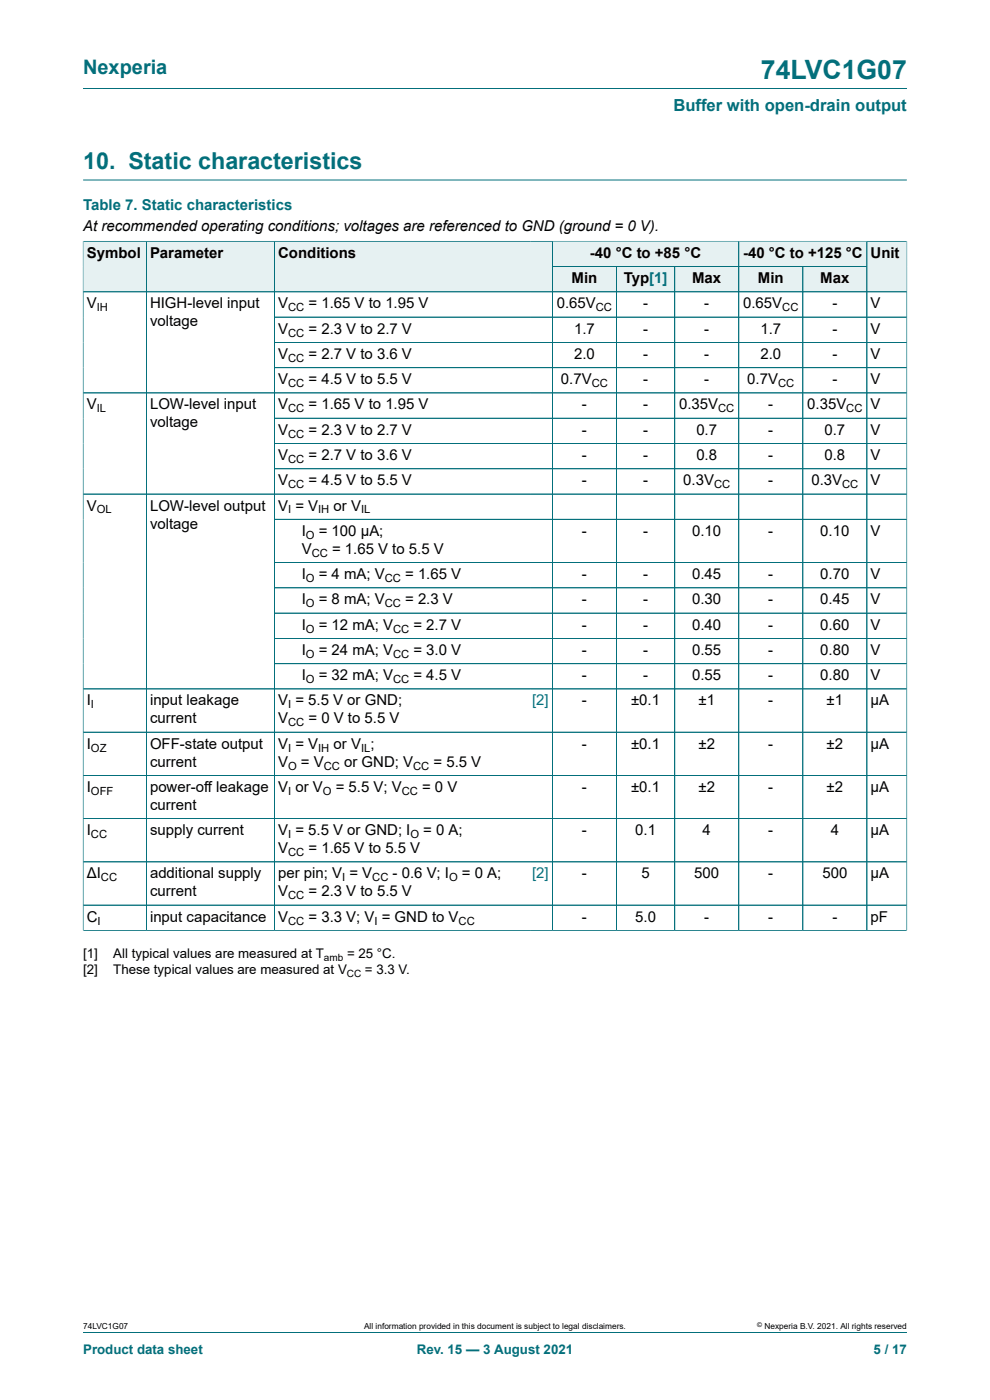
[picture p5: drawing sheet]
<svg xmlns="http://www.w3.org/2000/svg" width="210mm" height="297mm" viewBox="0 0 210 297" stroke-linecap="round" stroke-linejoin="round" font-family="sans-serif">
<defs><g id="words">
<text font-size="5.6" fill="#036f7b" x="161.4" y="16.8">74LVC1G07</text>
<text font-size="4.9" fill="#036f7b" x="17.6" y="35.9">10. Static characteristics</text>
<text font-size="4.2" fill="#036f7b" x="17.6" y="15.6">Nexperia</text>
<text font-size="3.5" fill="#036f7b" x="142.8" y="23.7">Buffer with open-drain output</text>
<text font-size="3.2" fill="#036f7b" x="17.6" y="44.5">Table 7. Static characteristics</text>
<g font-size="3.2">
<text x="17.6" y="49.1">At recommended operating conditions; voltages are referenced to GND (ground = 0 V).</text>
<text x="18.4" y="54.7">Symbol</text>
<text x="31.8" y="54.7">Parameter</text>
<text x="59" y="54.7">Conditions</text>
<text x="125.1" y="54.7">-40 °C to +85 °C</text>
<text x="157.6" y="54.7">-40 °C to +125 °C</text>
<text x="184.7" y="54.7">Unit</text>
<text x="18.4" y="65.4">V</text>
<text x="31.8" y="65.4">HIGH-level input</text>
<text x="59" y="65.4">V</text>
<text x="65.4" y="65.4">= 1.65 V to 1.95 V</text>
<text x="118.1" y="65.4">0.65V</text>
<text x="121.2" y="60.1">Min</text>
<text x="132.3" y="60.1">Typ[1]</text>
<text x="136.4" y="65.4">-</text>
<text x="146.8" y="60.1">Max</text>
<text x="149.4" y="65.4">-</text>
<text x="157.6" y="65.4">0.65V</text>
<text x="160.8" y="60.1">Min</text>
<text x="174" y="60.1">Max</text>
<text x="176.6" y="65.4">-</text>
<text x="184.7" y="65.4">V</text>
<text x="31.8" y="69.2">voltage</text>
<text x="59" y="70.8">V</text>
<text x="65.4" y="70.8">= 2.3 V to 2.7 V</text>
<text x="121.8" y="70.8">1.7</text>
<text x="136.4" y="70.8">-</text>
<text x="149.4" y="70.8">-</text>
<text x="161.3" y="70.8">1.7</text>
<text x="176.6" y="70.8">-</text>
<text x="184.7" y="70.8">V</text>
<text x="59" y="76.1">V</text>
<text x="65.4" y="76.1">= 2.7 V to 3.6 V</text>
<text x="121.8" y="76.1">2.0</text>
<text x="136.4" y="76.1">-</text>
<text x="149.4" y="76.1">-</text>
<text x="161.3" y="76.1">2.0</text>
<text x="176.6" y="76.1">-</text>
<text x="184.7" y="76.1">V</text>
<text x="59" y="81.5">V</text>
<text x="65.4" y="81.5">= 4.5 V to 5.5 V</text>
<text x="119" y="81.5">0.7V</text>
<text x="136.4" y="81.5">-</text>
<text x="149.4" y="81.5">-</text>
<text x="158.5" y="81.5">0.7V</text>
<text x="176.6" y="81.5">-</text>
<text x="184.7" y="81.5">V</text>
<text x="18.4" y="86.9">V</text>
<text x="31.8" y="86.9">LOW-level input</text>
<text x="59" y="86.9">V</text>
<text x="65.4" y="86.9">= 1.65 V to 1.95 V</text>
<text x="123.4" y="86.9">-</text>
<text x="136.4" y="86.9">-</text>
<text x="144" y="86.9">0.35V</text>
<text x="163" y="86.9">-</text>
<text x="171.2" y="86.9">0.35V</text>
<text x="184.7" y="86.9">V</text>
<text x="31.8" y="90.7">voltage</text>
<text x="59" y="92.2">V</text>
<text x="65.4" y="92.2">= 2.3 V to 2.7 V</text>
<text x="123.4" y="92.2">-</text>
<text x="136.4" y="92.2">-</text>
<text x="147.7" y="92.2">0.7</text>
<text x="163" y="92.2">-</text>
<text x="174.9" y="92.2">0.7</text>
<text x="184.7" y="92.2">V</text>
<text x="59" y="97.6">V</text>
<text x="65.4" y="97.6">= 2.7 V to 3.6 V</text>
<text x="123.4" y="97.6">-</text>
<text x="136.4" y="97.6">-</text>
<text x="147.7" y="97.6">0.8</text>
<text x="163" y="97.6">-</text>
<text x="174.9" y="97.6">0.8</text>
<text x="184.7" y="97.6">V</text>
<text x="59" y="103">V</text>
<text x="65.4" y="103">= 4.5 V to 5.5 V</text>
<text x="123.4" y="103">-</text>
<text x="136.4" y="103">-</text>
<text x="144.9" y="103">0.3V</text>
<text x="163" y="103">-</text>
<text x="172.1" y="103">0.3V</text>
<text x="184.7" y="103">V</text>
<text x="18.4" y="108.3">V</text>
<text x="31.8" y="108.3">LOW-level output</text>
<text x="31.8" y="112.1">voltage</text>
<text x="59" y="108.3">V = V</text>
<text x="64" y="113.7">I</text>
<text x="67.6" y="113.7">= 100 μA;</text>
<text x="70.8" y="108.3">or V</text>
<text x="123.4" y="113.7">-</text>
<text x="136.4" y="113.7">-</text>
<text x="146.8" y="113.7">0.10</text>
<text x="163" y="113.7">-</text>
<text x="174" y="113.7">0.10</text>
<text x="184.7" y="113.7">V</text>
<text x="64" y="117.5">V</text>
<text x="70.4" y="117.5">= 1.65 V to 5.5 V</text>
<text x="64" y="122.8">I</text>
<text x="67.6" y="122.8">= 4 mA; V</text>
<text x="85.9" y="122.8">= 1.65 V</text>
<text x="123.4" y="122.8">-</text>
<text x="136.4" y="122.8">-</text>
<text x="146.8" y="122.8">0.45</text>
<text x="163" y="122.8">-</text>
<text x="174" y="122.8">0.70</text>
<text x="184.7" y="122.8">V</text>
<text x="64" y="128.2">I</text>
<text x="67.6" y="128.2">= 8 mA; V</text>
<text x="85.9" y="128.2">= 2.3 V</text>
<text x="123.4" y="128.2">-</text>
<text x="136.4" y="128.2">-</text>
<text x="146.8" y="128.2">0.30</text>
<text x="163" y="128.2">-</text>
<text x="174" y="128.2">0.45</text>
<text x="184.7" y="128.2">V</text>
<text x="64" y="133.6">I</text>
<text x="67.6" y="133.6">= 12 mA; V</text>
<text x="87.7" y="133.6">= 2.7 V</text>
<text x="123.4" y="133.6">-</text>
<text x="136.4" y="133.6">-</text>
<text x="146.8" y="133.6">0.40</text>
<text x="163" y="133.6">-</text>
<text x="174" y="133.6">0.60</text>
<text x="184.7" y="133.6">V</text>
<text x="64" y="138.9">I</text>
<text x="67.6" y="138.9">= 24 mA; V</text>
<text x="87.7" y="138.9">= 3.0 V</text>
<text x="123.4" y="138.9">-</text>
<text x="136.4" y="138.9">-</text>
<text x="146.8" y="138.9">0.55</text>
<text x="163" y="138.9">-</text>
<text x="174" y="138.9">0.80</text>
<text x="184.7" y="138.9">V</text>
<text x="18.4" y="149.7">I</text>
<text x="31.8" y="149.7">input leakage</text>
<text x="59" y="149.7">V = 5.5 V or GND;</text>
<text x="64" y="144.3">I</text>
<text x="67.6" y="144.3">= 32 mA; V</text>
<text x="87.7" y="144.3">= 4.5 V</text>
<text x="123.4" y="144.3">-</text>
<text x="123.4" y="149.7">-</text>
<text x="133.9" y="149.7">±0.1</text>
<text x="136.4" y="144.3">-</text>
<text x="146.8" y="144.3">0.55</text>
<text x="148.2" y="149.7">±1</text>
<text x="163" y="144.3">-</text>
<text x="163" y="149.7">-</text>
<text x="174" y="144.3">0.80</text>
<text x="175.3" y="149.7">±1</text>
<text x="184.7" y="144.3">V</text>
<text x="184.7" y="149.7">μA</text>
<text x="31.8" y="153.5">current</text>
<text x="59" y="153.5">V</text>
<text x="65.4" y="153.5">= 0 V to 5.5 V</text>
<text x="18.4" y="158.8">I</text>
<text x="31.8" y="158.8">OFF-state output</text>
<text x="59" y="158.8">V = V</text>
<text x="70.8" y="158.8">or V ;</text>
<text x="123.4" y="158.8">-</text>
<text x="133.9" y="158.8">±0.1</text>
<text x="148.2" y="158.8">±2</text>
<text x="163" y="158.8">-</text>
<text x="175.3" y="158.8">±2</text>
<text x="184.7" y="158.8">μA</text>
<text x="31.8" y="162.6">current</text>
<text x="59" y="162.6">V</text>
<text x="63.8" y="162.6">= V</text>
<text x="73" y="162.6">or GND; V</text>
<text x="92" y="162.6">= 5.5 V</text>
<text x="18.4" y="168">I</text>
<text x="31.8" y="168">power-off leakage</text>
<text x="31.8" y="171.8">current</text>
<text x="59" y="168">V or V</text>
<text x="71.2" y="168">= 5.5 V; V</text>
<text x="89.5" y="168">= 0 V</text>
<text x="123.4" y="168">-</text>
<text x="133.9" y="168">±0.1</text>
<text x="148.2" y="168">±2</text>
<text x="163" y="168">-</text>
<text x="175.3" y="168">±2</text>
<text x="184.7" y="168">μA</text>
<text x="18.4" y="177.2">I</text>
<text x="31.8" y="177.2">supply current</text>
<text x="59" y="177.2">V = 5.5 V or GND; I</text>
<text x="89.8" y="177.2">= 0 A;</text>
<text x="123.4" y="177.2">-</text>
<text x="134.7" y="177.2">0.1</text>
<text x="149" y="177.2">4</text>
<text x="163" y="177.2">-</text>
<text x="176.2" y="177.2">4</text>
<text x="184.7" y="177.2">μA</text>
<text x="59" y="181">V</text>
<text x="65.4" y="181">= 1.65 V to 5.5 V</text>
<text x="18.4" y="186.3">ΔI</text>
<text x="31.8" y="186.3">additional supply</text>
<text x="31.8" y="190.2">current</text>
<text x="59" y="186.3">per pin; V = V</text>
<text x="59" y="190.2">V</text>
<text x="65.4" y="190.2">= 2.3 V to 5.5 V</text>
<text x="83.3" y="186.3">- 0.6 V; I</text>
<text x="98" y="186.3">= 0 A;</text>
<text x="123.4" y="186.3">-</text>
<text x="136.1" y="186.3">5</text>
<text x="147.3" y="186.3">500</text>
<text x="163" y="186.3">-</text>
<text x="174.4" y="186.3">500</text>
<text x="184.7" y="186.3">μA</text>
<text x="18.4" y="195.5">C</text>
<text x="31.8" y="195.5">input capacitance</text>
<text x="59" y="195.5">V</text>
<text x="65.4" y="195.5">= 3.3 V; V = GND to V</text>
<text x="123.4" y="195.5">-</text>
<text x="134.7" y="195.5">5.0</text>
<text x="149.4" y="195.5">-</text>
<text x="163" y="195.5">-</text>
<text x="176.6" y="195.5">-</text>
<text x="184.7" y="195.5">pF</text>
</g>
<g font-size="3.2" fill="#00f">
<text x="112.9" y="149.7">[2]</text>
<text x="112.9" y="186.3">[2]</text>
</g>
<g font-size="2.8">
<text x="17.6" y="203.3">[1]</text>
<text x="24" y="203.3">All typical values are measured at T</text>
<text x="73.6" y="203.3">= 25 °C.</text>
<text x="17.6" y="206.7">[2]</text>
<text x="24" y="206.7">These typical values are measured at V</text>
<text x="77.4" y="206.7">= 3.3 V.</text>
</g>
<g font-size="2.8" fill="#036f7b">
<text x="17.6" y="287.2">Product data sheet</text>
<text x="88.4" y="287.2">Rev. 15 — 3 August 2021</text>
<text x="185.3" y="287.2">5 / 17</text>
</g>
<g font-size="2.4">
<text x="20.5" y="66">IH</text>
<text x="61.1" y="66">CC</text>
<text x="61.1" y="71.4">CC</text>
<text x="126.4" y="66">CC</text>
<text x="165.9" y="66">CC</text>
<text x="61.1" y="76.8">CC</text>
<text x="61.1" y="82.1">CC</text>
<text x="125.5" y="82.1">CC</text>
<text x="165" y="82.1">CC</text>
<text x="20.5" y="87.5">IL</text>
<text x="61.1" y="87.5">CC</text>
<text x="152.3" y="87.5">CC</text>
<text x="179.5" y="87.5">CC</text>
<text x="61.1" y="92.8">CC</text>
<text x="61.1" y="98.2">CC</text>
<text x="61.1" y="103.6">CC</text>
<text x="151.5" y="103.6">CC</text>
<text x="178.6" y="103.6">CC</text>
<text x="20.5" y="108.9">OL</text>
<text x="61.1" y="108.9">I</text>
<text x="67.5" y="108.9">IH</text>
<text x="76.6" y="108.9">IL</text>
<text x="64.9" y="114.3">O</text>
<text x="66.1" y="118.1">CC</text>
<text x="64.9" y="123.5">O</text>
<text x="81.6" y="123.5">CC</text>
<text x="64.9" y="128.8">O</text>
<text x="81.6" y="128.8">CC</text>
<text x="64.9" y="134.2">O</text>
<text x="83.4" y="134.2">CC</text>
<text x="64.9" y="139.6">O</text>
<text x="83.4" y="139.6">CC</text>
<text x="64.9" y="144.9">O</text>
<text x="83.4" y="144.9">CC</text>
<text x="19.3" y="150.3">I</text>
<text x="61.1" y="150.3">I</text>
<text x="61.1" y="154.1">CC</text>
<text x="19.3" y="159.4">OZ</text>
<text x="61.1" y="159.4">I</text>
<text x="67.5" y="159.4">IH</text>
<text x="76.6" y="159.4">IL</text>
<text x="61.1" y="163.3">O</text>
<text x="68.7" y="163.3">CC</text>
<text x="87.6" y="163.3">CC</text>
<text x="19.3" y="168.6">OFF</text>
<text x="61.1" y="168.6">I</text>
<text x="68.5" y="168.6">O</text>
<text x="85.2" y="168.6">CC</text>
<text x="19.3" y="177.8">CC</text>
<text x="61.1" y="177.8">I</text>
<text x="87.1" y="177.8">O</text>
<text x="61.1" y="181.6">CC</text>
<text x="21.4" y="187">CC</text>
<text x="61.1" y="190.8">CC</text>
<text x="72.6" y="187">I</text>
<text x="79" y="187">CC</text>
<text x="95.3" y="187">O</text>
<text x="20.7" y="196.1">I</text>
<text x="61.1" y="196.1">CC</text>
<text x="79.4" y="196.1">I</text>
<text x="97.3" y="196.1">CC</text>
</g>
<g font-size="2.1">
<text x="68.7" y="203.9">amb</text>
<text x="73.6" y="207.3">CC</text>
</g>
<g font-size="1.8">
<text x="17.6" y="282">74LVC1G07</text>
<text x="77.2" y="282">All information provided in this document is subject to legal disclaimers.</text>
<text x="162.2" y="282">Nexperia B.V. 2021. All rights reserved</text>
</g>
<text font-size="1.4" x="160.6" y="281.6">©</text>
</g></defs>
<path d="M17.6 18.8h174.8M17.6 38.2h174.8M117.2 51.2h39.5v5.4h-39.5z" fill="none" stroke="#036f7b" stroke-width=".21"/>
<path d="M117.2 51.3h39.4v5.2h-39.4z" fill="#e6f1f2"/>
<path d="M156.7 51.2h27.2v5.4h-27.2z" fill="none" stroke="#036f7b" stroke-width=".21"/>
<path d="M156.8 51.3h27v5.2h-27z" fill="#e6f1f2"/>
<path d="M17.6 51.1v10.8h13.4v-10.7h-13.4" fill="none" stroke="#036f7b" stroke-width=".21"/>
<path d="M17.7 51.3h13.3v10.5h-13.3z" fill="#e6f1f2"/>
<path d="M31 51.2h27.2v10.7h-27.2z" fill="none" stroke="#036f7b" stroke-width=".21"/>
<path d="M31.1 51.3h27.1v10.5h-27.1z" fill="#e6f1f2"/>
<path d="M112.6 51.2h-54.4v10.7h54.4" fill="none" stroke="#036f7b" stroke-width=".21"/>
<path d="M58.3 51.3h54.3v10.5h-54.3z" fill="#e6f1f2"/>
<path d="M112.6 51.2h4.6v10.7h-4.6" fill="none" stroke="#036f7b" stroke-width=".21"/>
<g fill="#e6f1f2">
<path d="M112.6 51.3h4.5v10.5h-4.5z"/>
<path d="M117.2 56.6h13.5v5.2h-13.5z"/>
</g>
<path d="M117.2 56.6h13.6v5.3h-13.6z" fill="none" stroke="#036f7b" stroke-width=".21"/>
<path d="M130.8 56.6h12.2v5.2h-12.2z" fill="#e6f1f2"/>
<path d="M130.8 56.6h12.3v5.3h-12.3z" fill="none" stroke="#036f7b" stroke-width=".21"/>
<path d="M143.2 56.6h13.4v5.2h-13.4z" fill="#e6f1f2"/>
<path d="M143.1 56.6h13.6v5.3h-13.6z" fill="none" stroke="#036f7b" stroke-width=".21"/>
<path d="M156.8 56.6h13.4v5.2h-13.4z" fill="#e6f1f2"/>
<path d="M156.7 56.6h13.6v5.3h-13.6z" fill="none" stroke="#036f7b" stroke-width=".21"/>
<path d="M170.4 56.6h13.4v5.2h-13.4z" fill="#e6f1f2"/>
<path d="M192.4 51.1v10.8h-22.1v-5.3h13.6M192.4 51.2h-8.5v10.7" fill="none" stroke="#036f7b" stroke-width=".21"/>
<path d="M184 51.3h8.3v10.5h-8.3z" fill="#e6f1f2"/>
<g fill="none" stroke="#036f7b" stroke-width=".21">
<path d="M17.6 51.3v146.1M17.7 51.2h174.6M31 51.3v146.1M58.2 51.3v146.1M117.2 51.3v146.1M117.2 56.6h66.6M130.8 56.6v140.8M143.1 56.6v140.8M156.7 51.3v146.1M170.3 56.6v140.8M183.9 51.3v146.1M192.4 51.3v146.1"/>
<path d="M17.6 61.9h174.8M58.2 67.3h134.2M58.2 72.6h134.2M192.4 78h-134.2M58.2 94.1h134.2M58.2 99.4h134.2M192.4 83.4h-174.8M192.4 88.7h-134.2M17.6 104.8h174.8M58.2 110.2h134.2M192.4 119.3h-134.2M58.2 124.7h134.2"/>
<path d="M58.2 130.1h134.2M58.2 135.4h134.2M17.6 155.3h174.8M58.2 140.8h134.2M192.4 146.2h-174.8M17.6 164.5h174.8M17.6 173.7h174.8M17.6 197.4h174.8M17.6 182.8h174.8M17.6 192h174.8M17.6 282.6h174.8"/>
</g>
<use href="#words"/>
</svg>
